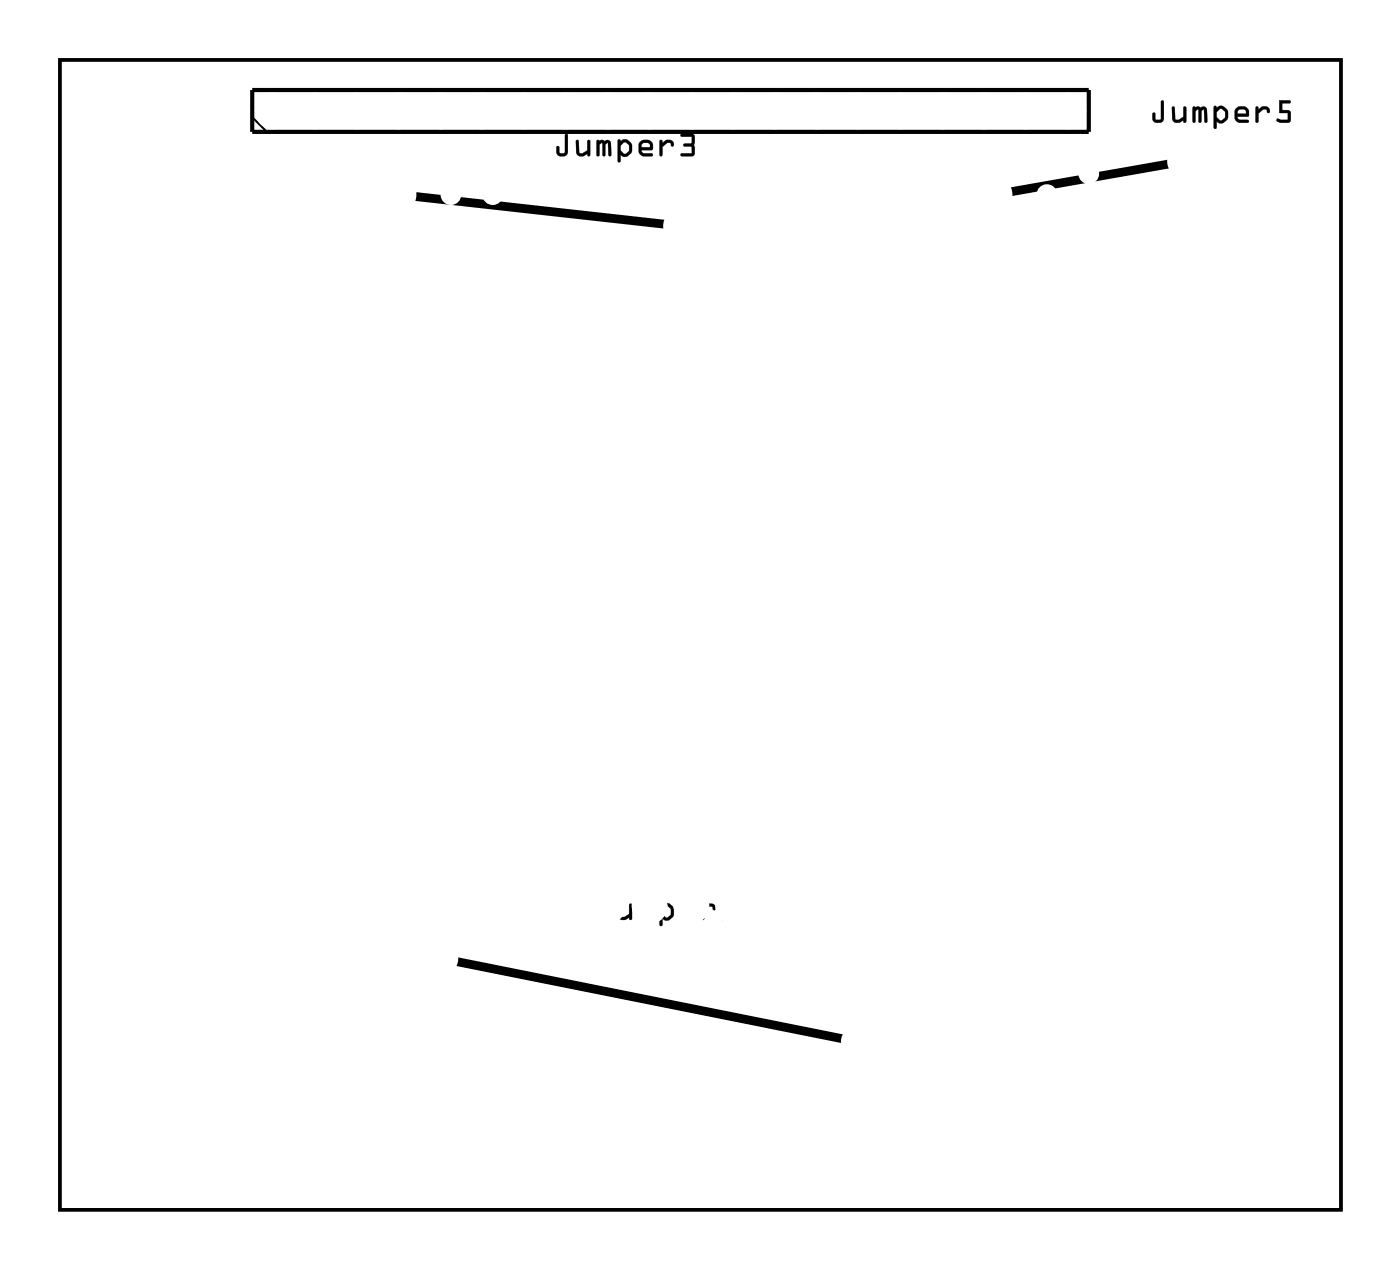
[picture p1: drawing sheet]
<svg xmlns="http://www.w3.org/2000/svg" width="85mm" height="77mm" viewBox="0 0 85 77" stroke-linecap="round" stroke-linejoin="round" font-family="sans-serif">
<path d="M3.6 3.6h77.8v69.8h-77.8z" fill="none" stroke="#000" stroke-width=".2"/>
<g fill="#000">
<path d="M3.6 3.6h77.8v69.8h-77.8zM3.6 3.6v69.8h77.8v-69.8z"/>
<path d="M34.3 8.1l.2 .1v1a.37 .37 0 0 1-.4 .3 .37 .37 0 0 1-.3-.3v-.2a.1 .1 0 0 1 .1-.1 .1 .1 0 0 1 .1 .1v.3h.3zM34.3 8.2v1.1h-.3l-.1-.4h-.1v.3a.35 .35 0 0 0 .3 .3 .35 .35 0 0 0 .4-.3v-1zM35 8.5h.1l.1 .7 .1 .1 .4-.2v-.5a.1 .1 0 0 1 .1-.1 .1 .1 0 0 1 .1 .1v.8a.11 .11 0 0 1-.2 .1 .1 .1 0 0 1 0-.2 .39 .39 0 0 1-.7-.1zM35 8.5v.7a.32 .32 0 0 0 .5 .2l.2-.1v.2l.1-.1v-.8h-.1v.5l-.4 .2-.1-.1-.1-.7zM36.2 8.5h.3l.2 .1a.21 .21 0 0 1 .3-.1 .21 .21 0 0 1 .1 .2v.7a.1 .1 0 0 1-.1 .1 .1 .1 0 0 1-.1-.1v-.7l-.1 .1v.6a.1 .1 0 0 1-.1 .1 .1 .1 0 0 1-.1-.1l-.1-.7-.1 .1v.6a.1 .1 0 0 1-.1 .1 .1 .1 0 0 1-.1-.1zM36.3 8.5v1l.1-.1v-.6l.1-.1 .1 .8 .1-.1 .1-.6 .1-.1v.7l.2 .1v-.8a.21 .21 0 0 0-.2-.2 .21 .21 0 0 0-.2 .1l-.2-.1zM37.5 8.5h.2v.1l.2-.1h.2l.2 .2 .1 .1a.5 .5 0 0 1-.3 .7h-.2l-.2-.1v.4a.1 .1 0 0 1-.1 .1 .1 .1 0 0 1-.1-.1zM37.5 8.5v1.3h.1h.1v-.4l.2 .1h.2l.3-.3v-.4l-.3-.3h-.2l-.2 .1v-.1zM37.9 8.7l-.2 .1v.3l.3 .2 .2-.1v-.4l-.2-.2zM37.9 8.7l.1-.1 .2 .2v.4l-.2 .2-.3-.3v-.3zM38.9 8.6l.2-.1h.3l.2 .1 .1 .2-.1 .3h-.6l.1 .2h.5a.1 .1 0 0 1 .1 .1 .1 .1 0 0 1-.1 .1h-.5l-.2-.1-.1-.2zM38.9 8.6l-.1 .6 .1 .2 .2 .1h.5v-.2h-.5l-.2-.1v-.1h.7v-.3v-.2l-.2-.1h-.3zM39 8.7v.2h.5l-.1-.2zM39 8.7h.4l.1 .2h-.6zM40.1 8.5h.1v.2l.2-.2a.33 .33 0 0 1 .4 0 .33 .33 0 0 1 .1 .3 .14 .14 0 0 1-.2 .1 .14 .14 0 0 1 0-.2h-.2l-.3 .2v.5a.1 .1 0 0 1-.1 .1 .1 .1 0 0 1-.1-.1zM40.1 8.5v1l.1-.1v-.5l.3-.2h.2l.2 .2a.23 .23 0 0 0 0-.3 .23 .23 0 0 0-.2-.1h-.3l-.2 .2v-.2zM41.3 8.1h.7l.2 .2-.1 .5 .1 .6-.2 .1h-.6a.1 .1 0 0 1-.1-.1 .1 .1 0 0 1 .1-.1h.6v-.4h-.4a.1 .1 0 0 1-.1-.1 .1 .1 0 0 1 .1-.1h.4v-.4h-.6zM41.4 8.2v.1h.6v.4h-.4l-.1 .1 .1 .1h.4v.4h-.6l-.1 .1 .8 .1 .1-.2-.1-.5 .1-.6-.2-.1z"/>
<path d="M34.3 8.1l.2 .1v1a.36 .36 0 0 1-.4 .3 .36 .36 0 0 1-.3-.3v-.3h.1h.1v.4h.3zM35 8.5h.1l.1 .7 .1 .1 .4-.2v-.6h.1v1h-.1v-.2a.38 .38 0 0 1-.4 .2 .38 .38 0 0 1-.3-.3zM36.3 8.5l.7 .1 .1 .9-.1-.1-.1-.7-.1 .1-.1 .7-.1-.1-.1-.7-.1 .1v.6l-.1 .1zM37.5 8.5h.2v.1l.2-.1h.2l.3 .3a.54 .54 0 0 1-.4 .7l-.3-.1v.4h-.2zM37.9 8.7l-.2 .1v.3l.3 .2 .2-.1v-.4l-.2-.2zM38.9 8.6l.2-.1h.3l.2 .1 .1 .2-.1 .3-.6 .1 .1 .1h.5v.2h-.5l-.2-.1-.1-.2zM39 8.7v.2h.5l-.1-.2zM40.1 8.5h.1v.2l.2-.2a.33 .33 0 0 1 .4 0 .33 .33 0 0 1 .1 .3 .12 .12 0 0 1-.1 .1 .12 .12 0 0 1-.1-.2h-.2l-.3 .2v.5l-.1 .1zM41.3 8.1h.7l.2 .1-.1 .6 .1 .5-.1 .2-.8-.1 .1-.1h.6v-.4h-.5v-.1v-.1h.5v-.4h-.6z"/>
<path d="M70.5 6.1l.2 .1v1a.37 .37 0 0 1-.4 .3 .37 .37 0 0 1-.3-.3v-.3a.1 .1 0 0 1 .1-.1 .1 .1 0 0 1 .1 .1v.3h.3zM70.5 6.1v1.1l-.3 .1-.1-.5-.1 .1v.3a.35 .35 0 0 0 .3 .3 .35 .35 0 0 0 .4-.3v-1zM71.2 6.5h.1l.1 .7 .1 .1 .4-.2v-.5a.1 .1 0 0 1 0-.1 .1 .1 0 0 1 .1 .1v.8a.1 .1 0 0 1-.1 .1 .1 .1 0 0 1 0-.2 .39 .39 0 0 1-.7-.1zM71.2 6.5v.7a.32 .32 0 0 0 .5 .2l.2-.1v.1h.1v-.9h-.1v.6l-.4 .2-.1-.1-.1-.7zM72.4 6.5h.3h.2a.21 .21 0 0 1 .2 0 .21 .21 0 0 1 .2 .2v.7a.1 .1 0 0 1-.1 .1 .1 .1 0 0 1-.1-.1v-.8l-.1 .1v.7a.1 .1 0 0 1-.1 .1 .1 .1 0 0 1-.1-.1l-.1-.8-.1 .2v.6a.1 .1 0 0 1-.1 .1 .1 .1 0 0 1-.1-.1zM72.5 6.5v.9h.1v-.7l.1-.1 .1 .8h.1l.1-.7 .1-.1v.8h.2v-.7a.21 .21 0 0 0-.2-.2 .21 .21 0 0 0-.2 .1l-.2-.1zM73.7 6.4h.2v.2l.2-.2h.2l.2 .2 .1 .2a.5 .5 0 0 1-.3 .6l-.2 .1-.2-.1v.3a.1 .1 0 0 1-.1 .1 .1 .1 0 0 1-.1-.1zM73.7 6.5v1.2l.1 .1 .1-.1v-.4l.2 .2 .2-.1 .2-.2 .1-.4-.3-.3-.2-.1-.2 .2v-.1zM74.1 6.6l-.2 .2v.3l.3 .2 .2-.2v-.3l-.2-.2zM74.1 6.6h.1l.2 .2v.3l-.2 .2-.3-.2v-.3zM75 6.6l.3-.1h.3l.2 .1 .1 .2-.1 .3h-.6l.1 .2h.5a.1 .1 0 0 1 .1 .1 .1 .1 0 0 1-.1 .1h-.6l-.1-.2-.1-.2zM75.1 6.6l-.1 .5 .1 .2 .2 .1h.5v-.1h-.5l-.2-.2h.7v-.3l-.1-.2-.1-.1h-.3zM75.2 6.7v.2h.5l-.1-.2zM75.2 6.7l.4-.1 .1 .3h-.6zM76.3 6.5h.1v.2l.2-.2a.33 .33 0 0 1 .4 0 .33 .33 0 0 1 .1 .3 .14 .14 0 0 1-.2 0 .14 .14 0 0 1 0-.1l-.2-.1-.3 .3v.5a.1 .1 0 0 1-.1 .1 .1 .1 0 0 1-.1-.1zM76.3 6.5v.9h.1v-.5l.3-.3h.2l.2 .2a.23 .23 0 0 0 0-.2 .23 .23 0 0 0-.2-.1h-.3l-.2 .2v-.2zM77.7 6.1h.6a.1 .1 0 0 1 .1 .1 .1 .1 0 0 1-.1 .1h-.4v.4h.4l.1 .6-.2 .2-.6-.1a.1 .1 0 0 1-.1-.1 .1 .1 0 0 1 .1-.1l.6 .1v-.4h-.5zM77.7 6.1v.8h.5v.4l-.6-.1-.1 .1 .3 .1h.5l.1-.1v-.5l-.1-.1h-.4v-.4h.4l.1-.2z"/>
<path d="M70.5 6.1l.2 .1v1a.36 .36 0 0 1-.4 .3 .36 .36 0 0 1-.3-.3v-.3l.1-.1 .1 .1v.4l.3-.1zM71.2 6.5h.1l.1 .7 .1 .1 .4-.2v-.6h.1v.9h-.1v-.1a.38 .38 0 0 1-.4 .2 .38 .38 0 0 1-.3-.3zM72.4 6.5h.8l.1 .9h-.1l-.1-.8-.1 .1-.1 .7h-.1l-.1-.8-.1 .2v.6h-.2zM73.7 6.5h.2v.1l.2-.2h.2l.3 .3a.54 .54 0 0 1-.4 .8l-.3-.1v.4h-.2zM74.1 6.6l-.2 .2v.3l.3 .2 .2-.2v-.3l-.2-.2zM75.1 6.6l.2-.1h.3l.2 .1v.2v.3h-.6l.1 .2h.5v.1l-.5 .1-.2-.2-.1-.2zM75.2 6.7v.2h.5l-.1-.3zM76.3 6.5h.1v.2l.2-.2a.33 .33 0 0 1 .4 0 .33 .33 0 0 1 .1 .3 .12 .12 0 0 1-.2 0 .12 .12 0 0 1 0-.1l-.2-.1-.3 .3v.5h-.1zM77.7 6.1h.6l.1 .1-.1 .1h-.4v.4h.4l.1 .1v.5l-.2 .2h-.4a.15 .15 0 0 1-.2-.1 .15 .15 0 0 1 0-.2l.6 .1v-.4h-.5z"/>
<path d="M36.9 54.5l.1 .1v1a.37 .37 0 0 1-.3 .3 .37 .37 0 0 1-.4-.3v-.3a.1 .1 0 0 1 .1-.1 .1 .1 0 0 1 .1 .1v.3h.3zM36.9 54.5l-.1 1.1h-.3l-.1-.4-.1 .1v.3a.35 .35 0 0 0 .4 .2 .35 .35 0 0 0 .3-.2v-1zM37.5 54.9h.2v.7l.1 .1 .4-.2v-.6a.1 .1 0 0 1 .1-.1 .1 .1 0 0 1 .1 .1v.9a.1 .1 0 0 1-.1 0 .1 .1 0 0 1-.1-.1 .39 .39 0 0 1-.7-.1zM37.5 54.9v.7a.32 .32 0 0 0 .5 .2l.2-.1 .1 .1h.1v-.9h-.2v.6l-.4 .2-.1-.1v-.7zM38.8 54.9l.3-.1 .2 .1a.21 .21 0 0 1 .2 0 .21 .21 0 0 1 .1 .2l.1 .7a.1 .1 0 0 1-.1 0 .1 .1 0 0 1-.1 0l-.1-.8-.1 .1v.7a.1 .1 0 0 1-.1 0 .1 .1 0 0 1-.1 0v-.8l-.2 .1 .1 .7a.1 .1 0 0 1-.1 0 .1 .1 0 0 1-.1 0zM38.8 54.9v.9h.1v-.7l.2-.1 .1 .8h.1v-.7l.1-.1 .1 .8h.1v-.7a.21 .21 0 0 0-.1-.2 .21 .21 0 0 0-.2 0h-.2zM40.1 54.8h.1v.1l.2-.1h.2l.3 .2v.2a.5 .5 0 0 1-.2 .6l-.3 .1-.2-.2v.4a.1 .1 0 0 1-.1 .1 .1 .1 0 0 1-.1-.1zM40.1 54.8v1.3v.1l.1-.1v-.4l.2 .2 .3-.1 .2-.2v-.4l-.3-.4h-.2l-.2 .2v-.2zM40.4 55l-.2 .2v.3l.3 .2 .2-.2v-.3l-.2-.2zM40.4 55h.1l.3 .2-.1 .3-.2 .2-.3-.2v-.3zM41.4 55l.2-.2h.3l.2 .2 .1 .2v.3h-.7l.1 .2h.5a.1 .1 0 0 1 .1 .1 .1 .1 0 0 1-.1 0h-.5l-.2-.1-.1-.2zM41.4 55l-.1 .5 .1 .2 .2 .1h.6l-.1-.1h-.5l-.1-.2 .7-.1v-.2l-.1-.2-.2-.1h-.3zM41.5 55.1v.2h.5l-.1-.3zM41.5 55.1l.4-.1 .1 .3h-.5zM42.6 54.9h.1l.1 .1 .2-.1a.33 .33 0 0 1 .3 0 .33 .33 0 0 1 .2 .3 .14 .14 0 0 1-.2 0 .14 .14 0 0 1-.1-.2h-.1l-.3 .3v.5a.1 .1 0 0 1-.1 0 .1 .1 0 0 1-.1 0zM42.6 54.9v.9h.2v-.5l.3-.3h.1l.2 .2a.23 .23 0 0 0 0-.2 .23 .23 0 0 0-.2-.1h-.2l-.2 .2-.1-.2zM43.9 54.5h.7l.1 .1v.6h-.7v.5h.6a.1 .1 0 0 1 .1 .1 .1 .1 0 0 1-.1 0h-.7v-.7h.7v-.4h-.7zM43.9 54.5v.1h.7v.5h-.7v.7h.8v-.1h-.7v-.5h.7v-.6l-.1-.1z"/>
<path d="M36.9 54.5l.1 .1v1a.36 .36 0 0 1-.3 .3 .36 .36 0 0 1-.4-.3v-.3l.1-.1 .1 .1v.3h.3zM37.5 54.9h.2v.7l.1 .1 .4-.2v-.6h.2v.9h-.2v-.1a.38 .38 0 0 1-.4 .1 .38 .38 0 0 1-.3-.2zM38.8 54.9h.8v.9h-.1l-.1-.8-.1 .1v.7h-.2v-.8l-.2 .1v.7h-.1zM40.1 54.8h.1v.1l.2-.1h.2l.3 .3a.54 .54 0 0 1-.4 .8l-.3-.2v.5h-.1zM40.4 55l-.2 .2v.3l.3 .2 .2-.2v-.3l-.2-.2zM41.4 55l.2-.2 .3 .1 .2 .1 .1 .2v.2l-.7 .1 .1 .2h.5l.1 .1h-.6l-.2-.1-.1-.2zM41.5 55.1v.2h.5l-.1-.3zM42.6 54.9h.1l.1 .1 .2-.1a.33 .33 0 0 1 .3 0 .33 .33 0 0 1 .2 .3 .12 .12 0 0 1-.2 0 .12 .12 0 0 1 0-.1l-.2-.1-.3 .3v.5h-.2zM43.9 54.5h.7l.1 .1v.6h-.7v.5h.7v.1h-.8v-.7h.7v-.4l-.7-.1z"/>
</g>
<path d="M25.2 11.9l15.2 1.7M71 9.9l-9.7 1.7M27.7 58.4l23.5 4.7" fill="none" stroke="#000" stroke-width=".53"/>
<path d="M15.3 5.5h50.8v2.5h-50.8z" fill="none" stroke="#000" stroke-width=".25"/>
<path d="M15.3 7.1l.9 .9" fill="none" stroke="#000" stroke-width=".13"/>
<circle cx="27.4" cy="11.8" r=".35" fill="#fff"/>
<circle cx="27.4" cy="11.8" r=".35" fill="none" stroke="#fff" stroke-width=".55"/>
<circle cx="29.9" cy="11.8" r=".35" fill="#fff"/>
<circle cx="29.9" cy="11.8" r=".35" fill="none" stroke="#fff" stroke-width=".55"/>
<circle cx="32.5" cy="11.8" r=".35" fill="#fff"/>
<circle cx="32.5" cy="11.8" r=".35" fill="none" stroke="#fff" stroke-width=".55"/>
<circle cx="35" cy="11.8" r=".35" fill="#fff"/>
<circle cx="35" cy="11.8" r=".35" fill="none" stroke="#fff" stroke-width=".55"/>
<circle cx="37.5" cy="11.8" r=".35" fill="#fff"/>
<circle cx="37.5" cy="11.8" r=".35" fill="none" stroke="#fff" stroke-width=".55"/>
<circle cx="40.1" cy="11.8" r=".35" fill="#fff"/>
<circle cx="40.1" cy="11.8" r=".35" fill="none" stroke="#fff" stroke-width=".55"/>
<circle cx="45.2" cy="11.8" r=".35" fill="#fff"/>
<circle cx="45.2" cy="11.8" r=".35" fill="none" stroke="#fff" stroke-width=".55"/>
<circle cx="47.7" cy="11.8" r=".35" fill="#fff"/>
<circle cx="47.7" cy="11.8" r=".35" fill="none" stroke="#fff" stroke-width=".55"/>
<circle cx="50.2" cy="11.8" r=".35" fill="#fff"/>
<circle cx="50.2" cy="11.8" r=".35" fill="none" stroke="#fff" stroke-width=".55"/>
<circle cx="52.8" cy="11.8" r=".35" fill="#fff"/>
<circle cx="52.8" cy="11.8" r=".35" fill="none" stroke="#fff" stroke-width=".55"/>
<circle cx="55.3" cy="11.8" r=".35" fill="#fff"/>
<circle cx="55.3" cy="11.8" r=".35" fill="none" stroke="#fff" stroke-width=".55"/>
<circle cx="57.9" cy="11.8" r=".35" fill="#fff"/>
<circle cx="57.9" cy="11.8" r=".35" fill="none" stroke="#fff" stroke-width=".55"/>
<circle cx="63.6" cy="11.8" r=".35" fill="#fff"/>
<circle cx="63.6" cy="11.8" r=".35" fill="none" stroke="#fff" stroke-width=".55"/>
<circle cx="66.1" cy="10.5" r=".35" fill="#fff"/>
<circle cx="66.1" cy="10.5" r=".35" fill="none" stroke="#fff" stroke-width=".55"/>
<circle cx="21.7" cy="11.8" r=".35" fill="#fff"/>
<circle cx="21.7" cy="11.8" r=".35" fill="none" stroke="#fff" stroke-width=".55"/>
<circle cx="19.1" cy="11.8" r=".35" fill="#fff"/>
<circle cx="19.1" cy="11.8" r=".35" fill="none" stroke="#fff" stroke-width=".55"/>
<circle cx="16.6" cy="11.8" r=".35" fill="#fff"/>
<circle cx="16.6" cy="11.8" r=".35" fill="none" stroke="#fff" stroke-width=".55"/>
<circle cx="60.4" cy="11.8" r=".7" fill="#fff"/>
<circle cx="60.4" cy="11.8" r=".7" fill="none" stroke="#fff" stroke-width=".76" stroke-linecap="butt"/>
<circle cx="72" cy="9.8" r=".7" fill="#fff"/>
<circle cx="72" cy="9.8" r=".7" fill="none" stroke="#fff" stroke-width=".76" stroke-linecap="butt"/>
<circle cx="26.7" cy="58.2" r=".7" fill="#fff"/>
<circle cx="26.7" cy="58.2" r=".7" fill="none" stroke="#fff" stroke-width=".76" stroke-linecap="butt"/>
<circle cx="52.1" cy="63.2" r=".7" fill="#fff"/>
<circle cx="52.1" cy="63.2" r=".7" fill="none" stroke="#fff" stroke-width=".76" stroke-linecap="butt"/>
<circle cx="24.2" cy="11.8" r=".7" fill="#fff"/>
<circle cx="24.2" cy="11.8" r=".7" fill="none" stroke="#fff" stroke-width=".76" stroke-linecap="butt"/>
<circle cx="41.4" cy="13.7" r=".7" fill="#fff"/>
<circle cx="41.4" cy="13.7" r=".7" fill="none" stroke="#fff" stroke-width=".76" stroke-linecap="butt"/>
<path d="M64.2 54.3h1.3v1.4h-1.3z" fill="#fff"/>
<path d="M64.2 54.3h1.3v1.4h-1.3z" fill="none" stroke="#fff" stroke-width=".76" stroke-linecap="butt"/>
<circle cx="64.8" cy="55" r=".7" fill="#fff"/>
<circle cx="64.8" cy="55" r=".7" fill="none" stroke="#fff" stroke-width=".76" stroke-linecap="butt"/>
<circle cx="64.8" cy="39.8" r=".7" fill="#fff"/>
<circle cx="64.8" cy="39.8" r=".7" fill="none" stroke="#fff" stroke-width=".76" stroke-linecap="butt"/>
<circle cx="62.3" cy="55" r=".7" fill="#fff"/>
<circle cx="62.3" cy="55" r=".7" fill="none" stroke="#fff" stroke-width=".76" stroke-linecap="butt"/>
<circle cx="62.3" cy="39.8" r=".7" fill="#fff"/>
<circle cx="62.3" cy="39.8" r=".7" fill="none" stroke="#fff" stroke-width=".76" stroke-linecap="butt"/>
<circle cx="59.8" cy="55" r=".7" fill="#fff"/>
<circle cx="59.8" cy="55" r=".7" fill="none" stroke="#fff" stroke-width=".76" stroke-linecap="butt"/>
<circle cx="59.8" cy="39.8" r=".7" fill="#fff"/>
<circle cx="59.8" cy="39.8" r=".7" fill="none" stroke="#fff" stroke-width=".76" stroke-linecap="butt"/>
<circle cx="57.2" cy="55" r=".7" fill="#fff"/>
<circle cx="57.2" cy="55" r=".7" fill="none" stroke="#fff" stroke-width=".76" stroke-linecap="butt"/>
<circle cx="57.2" cy="39.8" r=".7" fill="#fff"/>
<circle cx="57.2" cy="39.8" r=".7" fill="none" stroke="#fff" stroke-width=".76" stroke-linecap="butt"/>
<circle cx="54.7" cy="55" r=".7" fill="#fff"/>
<circle cx="54.7" cy="55" r=".7" fill="none" stroke="#fff" stroke-width=".76" stroke-linecap="butt"/>
<circle cx="54.7" cy="39.8" r=".7" fill="#fff"/>
<circle cx="54.7" cy="39.8" r=".7" fill="none" stroke="#fff" stroke-width=".76" stroke-linecap="butt"/>
<circle cx="52.1" cy="55" r=".7" fill="#fff"/>
<circle cx="52.1" cy="55" r=".7" fill="none" stroke="#fff" stroke-width=".76" stroke-linecap="butt"/>
<circle cx="52.1" cy="39.8" r=".7" fill="#fff"/>
<circle cx="52.1" cy="39.8" r=".7" fill="none" stroke="#fff" stroke-width=".76" stroke-linecap="butt"/>
<circle cx="49.6" cy="55" r=".7" fill="#fff"/>
<circle cx="49.6" cy="55" r=".7" fill="none" stroke="#fff" stroke-width=".76" stroke-linecap="butt"/>
<circle cx="49.6" cy="39.8" r=".7" fill="#fff"/>
<circle cx="49.6" cy="39.8" r=".7" fill="none" stroke="#fff" stroke-width=".76" stroke-linecap="butt"/>
<circle cx="47.1" cy="55" r=".7" fill="#fff"/>
<circle cx="47.1" cy="55" r=".7" fill="none" stroke="#fff" stroke-width=".76" stroke-linecap="butt"/>
<circle cx="47.1" cy="39.8" r=".7" fill="#fff"/>
<circle cx="47.1" cy="39.8" r=".7" fill="none" stroke="#fff" stroke-width=".76" stroke-linecap="butt"/>
<circle cx="44.5" cy="55" r=".7" fill="#fff"/>
<circle cx="44.5" cy="55" r=".7" fill="none" stroke="#fff" stroke-width=".76" stroke-linecap="butt"/>
<circle cx="44.5" cy="39.8" r=".7" fill="#fff"/>
<circle cx="44.5" cy="39.8" r=".7" fill="none" stroke="#fff" stroke-width=".76" stroke-linecap="butt"/>
<circle cx="42" cy="55" r=".7" fill="#fff"/>
<circle cx="42" cy="55" r=".7" fill="none" stroke="#fff" stroke-width=".76" stroke-linecap="butt"/>
<circle cx="42" cy="39.8" r=".7" fill="#fff"/>
<circle cx="42" cy="39.8" r=".7" fill="none" stroke="#fff" stroke-width=".76" stroke-linecap="butt"/>
<circle cx="39.4" cy="55" r=".7" fill="#fff"/>
<circle cx="39.4" cy="55" r=".7" fill="none" stroke="#fff" stroke-width=".76" stroke-linecap="butt"/>
<circle cx="39.4" cy="39.8" r=".7" fill="#fff"/>
<circle cx="39.4" cy="39.8" r=".7" fill="none" stroke="#fff" stroke-width=".76" stroke-linecap="butt"/>
<circle cx="36.9" cy="55" r=".7" fill="#fff"/>
<circle cx="36.9" cy="55" r=".7" fill="none" stroke="#fff" stroke-width=".76" stroke-linecap="butt"/>
<circle cx="36.9" cy="39.8" r=".7" fill="#fff"/>
<circle cx="36.9" cy="39.8" r=".7" fill="none" stroke="#fff" stroke-width=".76" stroke-linecap="butt"/>
<circle cx="34.4" cy="55" r=".7" fill="#fff"/>
<circle cx="34.4" cy="55" r=".7" fill="none" stroke="#fff" stroke-width=".76" stroke-linecap="butt"/>
<circle cx="34.4" cy="39.8" r=".7" fill="#fff"/>
<circle cx="34.4" cy="39.8" r=".7" fill="none" stroke="#fff" stroke-width=".76" stroke-linecap="butt"/>
<circle cx="31.8" cy="55" r=".7" fill="#fff"/>
<circle cx="31.8" cy="55" r=".7" fill="none" stroke="#fff" stroke-width=".76" stroke-linecap="butt"/>
<circle cx="31.8" cy="39.8" r=".7" fill="#fff"/>
<circle cx="31.8" cy="39.8" r=".7" fill="none" stroke="#fff" stroke-width=".76" stroke-linecap="butt"/>
<circle cx="29.3" cy="55" r=".7" fill="#fff"/>
<circle cx="29.3" cy="55" r=".7" fill="none" stroke="#fff" stroke-width=".76" stroke-linecap="butt"/>
<circle cx="29.3" cy="39.8" r=".7" fill="#fff"/>
<circle cx="29.3" cy="39.8" r=".7" fill="none" stroke="#fff" stroke-width=".76" stroke-linecap="butt"/>
<circle cx="26.7" cy="55" r=".7" fill="#fff"/>
<circle cx="26.7" cy="55" r=".7" fill="none" stroke="#fff" stroke-width=".76" stroke-linecap="butt"/>
<circle cx="26.7" cy="39.8" r=".7" fill="#fff"/>
<circle cx="26.7" cy="39.8" r=".7" fill="none" stroke="#fff" stroke-width=".76" stroke-linecap="butt"/>
<circle cx="24.2" cy="55" r=".7" fill="#fff"/>
<circle cx="24.2" cy="55" r=".7" fill="none" stroke="#fff" stroke-width=".76" stroke-linecap="butt"/>
<circle cx="24.2" cy="39.8" r=".7" fill="#fff"/>
<circle cx="24.2" cy="39.8" r=".7" fill="none" stroke="#fff" stroke-width=".76" stroke-linecap="butt"/>
<circle cx="21.7" cy="55" r=".7" fill="#fff"/>
<circle cx="21.7" cy="55" r=".7" fill="none" stroke="#fff" stroke-width=".76" stroke-linecap="butt"/>
<circle cx="21.7" cy="39.8" r=".7" fill="#fff"/>
<circle cx="21.7" cy="39.8" r=".7" fill="none" stroke="#fff" stroke-width=".76" stroke-linecap="butt"/>
<circle cx="19.1" cy="55" r=".7" fill="#fff"/>
<circle cx="19.1" cy="55" r=".7" fill="none" stroke="#fff" stroke-width=".76" stroke-linecap="butt"/>
<circle cx="19.1" cy="39.8" r=".7" fill="#fff"/>
<circle cx="19.1" cy="39.8" r=".7" fill="none" stroke="#fff" stroke-width=".76" stroke-linecap="butt"/>
<circle cx="16.6" cy="55" r=".7" fill="#fff"/>
<circle cx="16.6" cy="55" r=".7" fill="none" stroke="#fff" stroke-width=".76" stroke-linecap="butt"/>
<circle cx="16.6" cy="39.8" r=".7" fill="#fff"/>
<circle cx="16.6" cy="39.8" r=".7" fill="none" stroke="#fff" stroke-width=".76" stroke-linecap="butt"/>
<path d="M64.2 54.3h1.3v1.4h-1.3z" fill="#fff"/>
<path d="M64.2 54.3h1.3v1.4h-1.3z" fill="none" stroke="#fff" stroke-width=".76" stroke-linecap="butt"/>
<circle cx="64.8" cy="55" r=".7" fill="#fff"/>
<circle cx="64.8" cy="55" r=".7" fill="none" stroke="#fff" stroke-width=".76" stroke-linecap="butt"/>
<circle cx="64.8" cy="39.8" r=".7" fill="#fff"/>
<circle cx="64.8" cy="39.8" r=".7" fill="none" stroke="#fff" stroke-width=".76" stroke-linecap="butt"/>
<circle cx="62.3" cy="55" r=".7" fill="#fff"/>
<circle cx="62.3" cy="55" r=".7" fill="none" stroke="#fff" stroke-width=".76" stroke-linecap="butt"/>
<circle cx="62.3" cy="39.8" r=".7" fill="#fff"/>
<circle cx="62.3" cy="39.8" r=".7" fill="none" stroke="#fff" stroke-width=".76" stroke-linecap="butt"/>
<circle cx="59.8" cy="55" r=".7" fill="#fff"/>
<circle cx="59.8" cy="55" r=".7" fill="none" stroke="#fff" stroke-width=".76" stroke-linecap="butt"/>
<circle cx="59.8" cy="39.8" r=".7" fill="#fff"/>
<circle cx="59.8" cy="39.8" r=".7" fill="none" stroke="#fff" stroke-width=".76" stroke-linecap="butt"/>
<circle cx="57.2" cy="55" r=".7" fill="#fff"/>
<circle cx="57.2" cy="55" r=".7" fill="none" stroke="#fff" stroke-width=".76" stroke-linecap="butt"/>
<circle cx="57.2" cy="39.8" r=".7" fill="#fff"/>
<circle cx="57.2" cy="39.8" r=".7" fill="none" stroke="#fff" stroke-width=".76" stroke-linecap="butt"/>
<circle cx="54.7" cy="55" r=".7" fill="#fff"/>
<circle cx="54.7" cy="55" r=".7" fill="none" stroke="#fff" stroke-width=".76" stroke-linecap="butt"/>
<circle cx="54.7" cy="39.8" r=".7" fill="#fff"/>
<circle cx="54.7" cy="39.8" r=".7" fill="none" stroke="#fff" stroke-width=".76" stroke-linecap="butt"/>
<circle cx="52.1" cy="55" r=".7" fill="#fff"/>
<circle cx="52.1" cy="55" r=".7" fill="none" stroke="#fff" stroke-width=".76" stroke-linecap="butt"/>
<circle cx="52.1" cy="39.8" r=".7" fill="#fff"/>
<circle cx="52.1" cy="39.8" r=".7" fill="none" stroke="#fff" stroke-width=".76" stroke-linecap="butt"/>
<circle cx="49.6" cy="55" r=".7" fill="#fff"/>
<circle cx="49.6" cy="55" r=".7" fill="none" stroke="#fff" stroke-width=".76" stroke-linecap="butt"/>
<circle cx="49.6" cy="39.8" r=".7" fill="#fff"/>
<circle cx="49.6" cy="39.8" r=".7" fill="none" stroke="#fff" stroke-width=".76" stroke-linecap="butt"/>
<circle cx="47.1" cy="55" r=".7" fill="#fff"/>
<circle cx="47.1" cy="55" r=".7" fill="none" stroke="#fff" stroke-width=".76" stroke-linecap="butt"/>
<circle cx="47.1" cy="39.8" r=".7" fill="#fff"/>
<circle cx="47.1" cy="39.8" r=".7" fill="none" stroke="#fff" stroke-width=".76" stroke-linecap="butt"/>
<circle cx="44.5" cy="55" r=".7" fill="#fff"/>
<circle cx="44.5" cy="55" r=".7" fill="none" stroke="#fff" stroke-width=".76" stroke-linecap="butt"/>
<circle cx="44.5" cy="39.8" r=".7" fill="#fff"/>
<circle cx="44.5" cy="39.8" r=".7" fill="none" stroke="#fff" stroke-width=".76" stroke-linecap="butt"/>
<circle cx="42" cy="55" r=".7" fill="#fff"/>
<circle cx="42" cy="55" r=".7" fill="none" stroke="#fff" stroke-width=".76" stroke-linecap="butt"/>
<circle cx="42" cy="39.8" r=".7" fill="#fff"/>
<circle cx="42" cy="39.8" r=".7" fill="none" stroke="#fff" stroke-width=".76" stroke-linecap="butt"/>
<circle cx="39.4" cy="55" r=".7" fill="#fff"/>
<circle cx="39.4" cy="55" r=".7" fill="none" stroke="#fff" stroke-width=".76" stroke-linecap="butt"/>
<circle cx="39.4" cy="39.8" r=".7" fill="#fff"/>
<circle cx="39.4" cy="39.8" r=".7" fill="none" stroke="#fff" stroke-width=".76" stroke-linecap="butt"/>
<circle cx="36.9" cy="55" r=".7" fill="#fff"/>
<circle cx="36.9" cy="55" r=".7" fill="none" stroke="#fff" stroke-width=".76" stroke-linecap="butt"/>
<circle cx="36.9" cy="39.8" r=".7" fill="#fff"/>
<circle cx="36.9" cy="39.8" r=".7" fill="none" stroke="#fff" stroke-width=".76" stroke-linecap="butt"/>
<circle cx="34.4" cy="55" r=".7" fill="#fff"/>
<circle cx="34.4" cy="55" r=".7" fill="none" stroke="#fff" stroke-width=".76" stroke-linecap="butt"/>
<circle cx="34.4" cy="39.8" r=".7" fill="#fff"/>
<circle cx="34.4" cy="39.8" r=".7" fill="none" stroke="#fff" stroke-width=".76" stroke-linecap="butt"/>
<circle cx="31.8" cy="55" r=".7" fill="#fff"/>
<circle cx="31.8" cy="55" r=".7" fill="none" stroke="#fff" stroke-width=".76" stroke-linecap="butt"/>
<circle cx="31.8" cy="39.8" r=".7" fill="#fff"/>
<circle cx="31.8" cy="39.8" r=".7" fill="none" stroke="#fff" stroke-width=".76" stroke-linecap="butt"/>
<circle cx="29.3" cy="55" r=".7" fill="#fff"/>
<circle cx="29.3" cy="55" r=".7" fill="none" stroke="#fff" stroke-width=".76" stroke-linecap="butt"/>
<circle cx="29.3" cy="39.8" r=".7" fill="#fff"/>
<circle cx="29.3" cy="39.8" r=".7" fill="none" stroke="#fff" stroke-width=".76" stroke-linecap="butt"/>
<circle cx="26.7" cy="55" r=".7" fill="#fff"/>
<circle cx="26.7" cy="55" r=".7" fill="none" stroke="#fff" stroke-width=".76" stroke-linecap="butt"/>
<circle cx="26.7" cy="39.8" r=".7" fill="#fff"/>
<circle cx="26.7" cy="39.8" r=".7" fill="none" stroke="#fff" stroke-width=".76" stroke-linecap="butt"/>
<circle cx="24.2" cy="55" r=".7" fill="#fff"/>
<circle cx="24.2" cy="55" r=".7" fill="none" stroke="#fff" stroke-width=".76" stroke-linecap="butt"/>
<circle cx="24.2" cy="39.8" r=".7" fill="#fff"/>
<circle cx="24.2" cy="39.8" r=".7" fill="none" stroke="#fff" stroke-width=".76" stroke-linecap="butt"/>
<circle cx="21.7" cy="55" r=".7" fill="#fff"/>
<circle cx="21.7" cy="55" r=".7" fill="none" stroke="#fff" stroke-width=".76" stroke-linecap="butt"/>
<circle cx="21.7" cy="39.8" r=".7" fill="#fff"/>
<circle cx="21.7" cy="39.8" r=".7" fill="none" stroke="#fff" stroke-width=".76" stroke-linecap="butt"/>
<circle cx="19.1" cy="55" r=".7" fill="#fff"/>
<circle cx="19.1" cy="55" r=".7" fill="none" stroke="#fff" stroke-width=".76" stroke-linecap="butt"/>
<circle cx="19.1" cy="39.8" r=".7" fill="#fff"/>
<circle cx="19.1" cy="39.8" r=".7" fill="none" stroke="#fff" stroke-width=".76" stroke-linecap="butt"/>
<circle cx="16.6" cy="55" r=".7" fill="#fff"/>
<circle cx="16.6" cy="55" r=".7" fill="none" stroke="#fff" stroke-width=".76" stroke-linecap="butt"/>
<circle cx="16.6" cy="39.8" r=".7" fill="#fff"/>
<circle cx="16.6" cy="39.8" r=".7" fill="none" stroke="#fff" stroke-width=".76" stroke-linecap="butt"/>
<circle cx="73.7" cy="15" r=".89" fill="#fff"/>
<circle cx="73.7" cy="15" r=".89" fill="none" stroke="#fff" stroke-width=".99" stroke-linecap="butt"/>
<path d="M77.9 14.1h1.8v1.8h-1.8z" fill="#fff"/>
<path d="M77.9 14.1h1.8v1.8h-1.8z" fill="none" stroke="#fff" stroke-width=".99" stroke-linecap="butt"/>
<circle cx="78.8" cy="15" r=".89" fill="#fff"/>
<circle cx="78.8" cy="15" r=".89" fill="none" stroke="#fff" stroke-width=".99" stroke-linecap="butt"/>
<circle cx="76.3" cy="9.9" r=".89" fill="#fff"/>
<circle cx="76.3" cy="9.9" r=".89" fill="none" stroke="#fff" stroke-width=".99" stroke-linecap="butt"/>
<circle cx="73.7" cy="15" r=".89" fill="#fff"/>
<circle cx="73.7" cy="15" r=".89" fill="none" stroke="#fff" stroke-width=".99" stroke-linecap="butt"/>
<path d="M77.9 14.1h1.8v1.8h-1.8z" fill="#fff"/>
<path d="M77.9 14.1h1.8v1.8h-1.8z" fill="none" stroke="#fff" stroke-width=".99" stroke-linecap="butt"/>
<circle cx="78.8" cy="15" r=".89" fill="#fff"/>
<circle cx="78.8" cy="15" r=".89" fill="none" stroke="#fff" stroke-width=".99" stroke-linecap="butt"/>
<circle cx="76.3" cy="9.9" r=".89" fill="#fff"/>
<circle cx="76.3" cy="9.9" r=".89" fill="none" stroke="#fff" stroke-width=".99" stroke-linecap="butt"/>
<circle cx="70.6" cy="12.4" r=".7" fill="#fff"/>
<circle cx="70.6" cy="12.4" r=".7" fill="none" stroke="#fff" stroke-width=".76" stroke-linecap="butt"/>
<circle cx="70.6" cy="22.6" r=".7" fill="#fff"/>
<circle cx="70.6" cy="22.6" r=".7" fill="none" stroke="#fff" stroke-width=".76" stroke-linecap="butt"/>
<circle cx="70.6" cy="12.4" r=".7" fill="#fff"/>
<circle cx="70.6" cy="12.4" r=".7" fill="none" stroke="#fff" stroke-width=".76" stroke-linecap="butt"/>
<circle cx="70.6" cy="22.6" r=".7" fill="#fff"/>
<circle cx="70.6" cy="22.6" r=".7" fill="none" stroke="#fff" stroke-width=".76" stroke-linecap="butt"/>
<path d="M43.8 16.2h1.4v1.4h-1.4z" fill="#fff"/>
<path d="M43.8 16.2h1.4v1.4h-1.4z" fill="none" stroke="#fff" stroke-width=".76" stroke-linecap="butt"/>
<circle cx="44.5" cy="16.9" r=".7" fill="#fff"/>
<circle cx="44.5" cy="16.9" r=".7" fill="none" stroke="#fff" stroke-width=".76" stroke-linecap="butt"/>
<circle cx="44.5" cy="29.6" r=".7" fill="#fff"/>
<circle cx="44.5" cy="29.6" r=".7" fill="none" stroke="#fff" stroke-width=".76" stroke-linecap="butt"/>
<circle cx="47.1" cy="16.9" r=".7" fill="#fff"/>
<circle cx="47.1" cy="16.9" r=".7" fill="none" stroke="#fff" stroke-width=".76" stroke-linecap="butt"/>
<circle cx="47.1" cy="29.6" r=".7" fill="#fff"/>
<circle cx="47.1" cy="29.6" r=".7" fill="none" stroke="#fff" stroke-width=".76" stroke-linecap="butt"/>
<circle cx="49.6" cy="16.9" r=".7" fill="#fff"/>
<circle cx="49.6" cy="16.9" r=".7" fill="none" stroke="#fff" stroke-width=".76" stroke-linecap="butt"/>
<circle cx="49.6" cy="29.6" r=".7" fill="#fff"/>
<circle cx="49.6" cy="29.6" r=".7" fill="none" stroke="#fff" stroke-width=".76" stroke-linecap="butt"/>
<circle cx="52.1" cy="16.9" r=".7" fill="#fff"/>
<circle cx="52.1" cy="16.9" r=".7" fill="none" stroke="#fff" stroke-width=".76" stroke-linecap="butt"/>
<circle cx="52.1" cy="29.6" r=".7" fill="#fff"/>
<circle cx="52.1" cy="29.6" r=".7" fill="none" stroke="#fff" stroke-width=".76" stroke-linecap="butt"/>
<circle cx="54.7" cy="16.9" r=".7" fill="#fff"/>
<circle cx="54.7" cy="16.9" r=".7" fill="none" stroke="#fff" stroke-width=".76" stroke-linecap="butt"/>
<circle cx="54.7" cy="29.6" r=".7" fill="#fff"/>
<circle cx="54.7" cy="29.6" r=".7" fill="none" stroke="#fff" stroke-width=".76" stroke-linecap="butt"/>
<circle cx="57.2" cy="16.9" r=".7" fill="#fff"/>
<circle cx="57.2" cy="16.9" r=".7" fill="none" stroke="#fff" stroke-width=".76" stroke-linecap="butt"/>
<circle cx="57.2" cy="29.6" r=".7" fill="#fff"/>
<circle cx="57.2" cy="29.6" r=".7" fill="none" stroke="#fff" stroke-width=".76" stroke-linecap="butt"/>
<circle cx="59.8" cy="16.9" r=".7" fill="#fff"/>
<circle cx="59.8" cy="16.9" r=".7" fill="none" stroke="#fff" stroke-width=".76" stroke-linecap="butt"/>
<circle cx="59.8" cy="29.6" r=".7" fill="#fff"/>
<circle cx="59.8" cy="29.6" r=".7" fill="none" stroke="#fff" stroke-width=".76" stroke-linecap="butt"/>
<circle cx="62.3" cy="16.9" r=".7" fill="#fff"/>
<circle cx="62.3" cy="16.9" r=".7" fill="none" stroke="#fff" stroke-width=".76" stroke-linecap="butt"/>
<circle cx="62.3" cy="29.6" r=".7" fill="#fff"/>
<circle cx="62.3" cy="29.6" r=".7" fill="none" stroke="#fff" stroke-width=".76" stroke-linecap="butt"/>
<circle cx="64.8" cy="16.9" r=".7" fill="#fff"/>
<circle cx="64.8" cy="16.9" r=".7" fill="none" stroke="#fff" stroke-width=".76" stroke-linecap="butt"/>
<circle cx="64.8" cy="29.6" r=".7" fill="#fff"/>
<circle cx="64.8" cy="29.6" r=".7" fill="none" stroke="#fff" stroke-width=".76" stroke-linecap="butt"/>
<circle cx="67.4" cy="16.9" r=".7" fill="#fff"/>
<circle cx="67.4" cy="16.9" r=".7" fill="none" stroke="#fff" stroke-width=".76" stroke-linecap="butt"/>
<circle cx="67.4" cy="29.6" r=".7" fill="#fff"/>
<circle cx="67.4" cy="29.6" r=".7" fill="none" stroke="#fff" stroke-width=".76" stroke-linecap="butt"/>
<path d="M43.8 16.2h1.4v1.4h-1.4z" fill="#fff"/>
<path d="M43.8 16.2h1.4v1.4h-1.4z" fill="none" stroke="#fff" stroke-width=".76" stroke-linecap="butt"/>
<circle cx="44.5" cy="16.9" r=".7" fill="#fff"/>
<circle cx="44.5" cy="16.9" r=".7" fill="none" stroke="#fff" stroke-width=".76" stroke-linecap="butt"/>
<circle cx="44.5" cy="29.6" r=".7" fill="#fff"/>
<circle cx="44.5" cy="29.6" r=".7" fill="none" stroke="#fff" stroke-width=".76" stroke-linecap="butt"/>
<circle cx="47.1" cy="16.9" r=".7" fill="#fff"/>
<circle cx="47.1" cy="16.9" r=".7" fill="none" stroke="#fff" stroke-width=".76" stroke-linecap="butt"/>
<circle cx="47.1" cy="29.6" r=".7" fill="#fff"/>
<circle cx="47.1" cy="29.6" r=".7" fill="none" stroke="#fff" stroke-width=".76" stroke-linecap="butt"/>
<circle cx="49.6" cy="16.9" r=".7" fill="#fff"/>
<circle cx="49.6" cy="16.9" r=".7" fill="none" stroke="#fff" stroke-width=".76" stroke-linecap="butt"/>
<circle cx="49.6" cy="29.6" r=".7" fill="#fff"/>
<circle cx="49.6" cy="29.6" r=".7" fill="none" stroke="#fff" stroke-width=".76" stroke-linecap="butt"/>
<circle cx="52.1" cy="16.9" r=".7" fill="#fff"/>
<circle cx="52.1" cy="16.9" r=".7" fill="none" stroke="#fff" stroke-width=".76" stroke-linecap="butt"/>
<circle cx="52.1" cy="29.6" r=".7" fill="#fff"/>
<circle cx="52.1" cy="29.6" r=".7" fill="none" stroke="#fff" stroke-width=".76" stroke-linecap="butt"/>
<circle cx="54.7" cy="16.9" r=".7" fill="#fff"/>
<circle cx="54.7" cy="16.9" r=".7" fill="none" stroke="#fff" stroke-width=".76" stroke-linecap="butt"/>
<circle cx="54.7" cy="29.6" r=".7" fill="#fff"/>
<circle cx="54.7" cy="29.6" r=".7" fill="none" stroke="#fff" stroke-width=".76" stroke-linecap="butt"/>
<circle cx="57.2" cy="16.9" r=".7" fill="#fff"/>
<circle cx="57.2" cy="16.9" r=".7" fill="none" stroke="#fff" stroke-width=".76" stroke-linecap="butt"/>
<circle cx="57.2" cy="29.6" r=".7" fill="#fff"/>
<circle cx="57.2" cy="29.6" r=".7" fill="none" stroke="#fff" stroke-width=".76" stroke-linecap="butt"/>
<circle cx="59.8" cy="16.9" r=".7" fill="#fff"/>
<circle cx="59.8" cy="16.9" r=".7" fill="none" stroke="#fff" stroke-width=".76" stroke-linecap="butt"/>
<circle cx="59.8" cy="29.6" r=".7" fill="#fff"/>
<circle cx="59.8" cy="29.6" r=".7" fill="none" stroke="#fff" stroke-width=".76" stroke-linecap="butt"/>
<circle cx="62.3" cy="16.9" r=".7" fill="#fff"/>
<circle cx="62.3" cy="16.9" r=".7" fill="none" stroke="#fff" stroke-width=".76" stroke-linecap="butt"/>
<circle cx="62.3" cy="29.6" r=".7" fill="#fff"/>
<circle cx="62.3" cy="29.6" r=".7" fill="none" stroke="#fff" stroke-width=".76" stroke-linecap="butt"/>
<circle cx="64.8" cy="16.9" r=".7" fill="#fff"/>
<circle cx="64.8" cy="16.9" r=".7" fill="none" stroke="#fff" stroke-width=".76" stroke-linecap="butt"/>
<circle cx="64.8" cy="29.6" r=".7" fill="#fff"/>
<circle cx="64.8" cy="29.6" r=".7" fill="none" stroke="#fff" stroke-width=".76" stroke-linecap="butt"/>
<circle cx="67.4" cy="16.9" r=".7" fill="#fff"/>
<circle cx="67.4" cy="16.9" r=".7" fill="none" stroke="#fff" stroke-width=".76" stroke-linecap="butt"/>
<circle cx="67.4" cy="29.6" r=".7" fill="#fff"/>
<circle cx="67.4" cy="29.6" r=".7" fill="none" stroke="#fff" stroke-width=".76" stroke-linecap="butt"/>
<path d="M15.9 16.2h1.4v1.4h-1.4z" fill="#fff"/>
<path d="M15.9 16.2h1.4v1.4h-1.4z" fill="none" stroke="#fff" stroke-width=".76" stroke-linecap="butt"/>
<circle cx="16.6" cy="16.9" r=".7" fill="#fff"/>
<circle cx="16.6" cy="16.9" r=".7" fill="none" stroke="#fff" stroke-width=".76" stroke-linecap="butt"/>
<circle cx="16.6" cy="29.6" r=".7" fill="#fff"/>
<circle cx="16.6" cy="29.6" r=".7" fill="none" stroke="#fff" stroke-width=".76" stroke-linecap="butt"/>
<circle cx="19.1" cy="16.9" r=".7" fill="#fff"/>
<circle cx="19.1" cy="16.9" r=".7" fill="none" stroke="#fff" stroke-width=".76" stroke-linecap="butt"/>
<circle cx="19.1" cy="29.6" r=".7" fill="#fff"/>
<circle cx="19.1" cy="29.6" r=".7" fill="none" stroke="#fff" stroke-width=".76" stroke-linecap="butt"/>
<circle cx="21.7" cy="16.9" r=".7" fill="#fff"/>
<circle cx="21.7" cy="16.9" r=".7" fill="none" stroke="#fff" stroke-width=".76" stroke-linecap="butt"/>
<circle cx="21.7" cy="29.6" r=".7" fill="#fff"/>
<circle cx="21.7" cy="29.6" r=".7" fill="none" stroke="#fff" stroke-width=".76" stroke-linecap="butt"/>
<circle cx="24.2" cy="16.9" r=".7" fill="#fff"/>
<circle cx="24.2" cy="16.9" r=".7" fill="none" stroke="#fff" stroke-width=".76" stroke-linecap="butt"/>
<circle cx="24.2" cy="29.6" r=".7" fill="#fff"/>
<circle cx="24.2" cy="29.6" r=".7" fill="none" stroke="#fff" stroke-width=".76" stroke-linecap="butt"/>
<circle cx="26.7" cy="16.9" r=".7" fill="#fff"/>
<circle cx="26.7" cy="16.9" r=".7" fill="none" stroke="#fff" stroke-width=".76" stroke-linecap="butt"/>
<circle cx="26.7" cy="29.6" r=".7" fill="#fff"/>
<circle cx="26.7" cy="29.6" r=".7" fill="none" stroke="#fff" stroke-width=".76" stroke-linecap="butt"/>
<circle cx="29.3" cy="16.9" r=".7" fill="#fff"/>
<circle cx="29.3" cy="16.9" r=".7" fill="none" stroke="#fff" stroke-width=".76" stroke-linecap="butt"/>
<circle cx="29.3" cy="29.6" r=".7" fill="#fff"/>
<circle cx="29.3" cy="29.6" r=".7" fill="none" stroke="#fff" stroke-width=".76" stroke-linecap="butt"/>
<circle cx="31.8" cy="16.9" r=".7" fill="#fff"/>
<circle cx="31.8" cy="16.9" r=".7" fill="none" stroke="#fff" stroke-width=".76" stroke-linecap="butt"/>
<circle cx="31.8" cy="29.6" r=".7" fill="#fff"/>
<circle cx="31.8" cy="29.6" r=".7" fill="none" stroke="#fff" stroke-width=".76" stroke-linecap="butt"/>
<circle cx="34.4" cy="16.9" r=".7" fill="#fff"/>
<circle cx="34.4" cy="16.9" r=".7" fill="none" stroke="#fff" stroke-width=".76" stroke-linecap="butt"/>
<circle cx="34.4" cy="29.6" r=".7" fill="#fff"/>
<circle cx="34.4" cy="29.6" r=".7" fill="none" stroke="#fff" stroke-width=".76" stroke-linecap="butt"/>
<circle cx="36.9" cy="16.9" r=".7" fill="#fff"/>
<circle cx="36.9" cy="16.9" r=".7" fill="none" stroke="#fff" stroke-width=".76" stroke-linecap="butt"/>
<circle cx="36.9" cy="29.6" r=".7" fill="#fff"/>
<circle cx="36.9" cy="29.6" r=".7" fill="none" stroke="#fff" stroke-width=".76" stroke-linecap="butt"/>
<circle cx="39.4" cy="16.9" r=".7" fill="#fff"/>
<circle cx="39.4" cy="16.9" r=".7" fill="none" stroke="#fff" stroke-width=".76" stroke-linecap="butt"/>
<circle cx="39.4" cy="29.6" r=".7" fill="#fff"/>
<circle cx="39.4" cy="29.6" r=".7" fill="none" stroke="#fff" stroke-width=".76" stroke-linecap="butt"/>
<path d="M15.9 16.2h1.4v1.4h-1.4z" fill="#fff"/>
<path d="M15.9 16.2h1.4v1.4h-1.4z" fill="none" stroke="#fff" stroke-width=".76" stroke-linecap="butt"/>
<circle cx="16.6" cy="16.9" r=".7" fill="#fff"/>
<circle cx="16.6" cy="16.9" r=".7" fill="none" stroke="#fff" stroke-width=".76" stroke-linecap="butt"/>
<circle cx="16.6" cy="29.6" r=".7" fill="#fff"/>
<circle cx="16.6" cy="29.6" r=".7" fill="none" stroke="#fff" stroke-width=".76" stroke-linecap="butt"/>
<circle cx="19.1" cy="16.9" r=".7" fill="#fff"/>
<circle cx="19.1" cy="16.9" r=".7" fill="none" stroke="#fff" stroke-width=".76" stroke-linecap="butt"/>
<circle cx="19.1" cy="29.6" r=".7" fill="#fff"/>
<circle cx="19.1" cy="29.6" r=".7" fill="none" stroke="#fff" stroke-width=".76" stroke-linecap="butt"/>
<circle cx="21.7" cy="16.9" r=".7" fill="#fff"/>
<circle cx="21.7" cy="16.9" r=".7" fill="none" stroke="#fff" stroke-width=".76" stroke-linecap="butt"/>
<circle cx="21.7" cy="29.6" r=".7" fill="#fff"/>
<circle cx="21.7" cy="29.6" r=".7" fill="none" stroke="#fff" stroke-width=".76" stroke-linecap="butt"/>
<circle cx="24.2" cy="16.9" r=".7" fill="#fff"/>
<circle cx="24.2" cy="16.9" r=".7" fill="none" stroke="#fff" stroke-width=".76" stroke-linecap="butt"/>
<circle cx="24.2" cy="29.6" r=".7" fill="#fff"/>
<circle cx="24.2" cy="29.6" r=".7" fill="none" stroke="#fff" stroke-width=".76" stroke-linecap="butt"/>
<circle cx="26.7" cy="16.9" r=".7" fill="#fff"/>
<circle cx="26.7" cy="16.9" r=".7" fill="none" stroke="#fff" stroke-width=".76" stroke-linecap="butt"/>
<circle cx="26.7" cy="29.6" r=".7" fill="#fff"/>
<circle cx="26.7" cy="29.6" r=".7" fill="none" stroke="#fff" stroke-width=".76" stroke-linecap="butt"/>
<circle cx="29.3" cy="16.9" r=".7" fill="#fff"/>
<circle cx="29.3" cy="16.9" r=".7" fill="none" stroke="#fff" stroke-width=".76" stroke-linecap="butt"/>
<circle cx="29.3" cy="29.6" r=".7" fill="#fff"/>
<circle cx="29.3" cy="29.6" r=".7" fill="none" stroke="#fff" stroke-width=".76" stroke-linecap="butt"/>
<circle cx="31.8" cy="16.9" r=".7" fill="#fff"/>
<circle cx="31.8" cy="16.9" r=".7" fill="none" stroke="#fff" stroke-width=".76" stroke-linecap="butt"/>
<circle cx="31.8" cy="29.6" r=".7" fill="#fff"/>
<circle cx="31.8" cy="29.6" r=".7" fill="none" stroke="#fff" stroke-width=".76" stroke-linecap="butt"/>
<circle cx="34.4" cy="16.9" r=".7" fill="#fff"/>
<circle cx="34.4" cy="16.9" r=".7" fill="none" stroke="#fff" stroke-width=".76" stroke-linecap="butt"/>
<circle cx="34.4" cy="29.6" r=".7" fill="#fff"/>
<circle cx="34.4" cy="29.6" r=".7" fill="none" stroke="#fff" stroke-width=".76" stroke-linecap="butt"/>
<circle cx="36.9" cy="16.9" r=".7" fill="#fff"/>
<circle cx="36.9" cy="16.9" r=".7" fill="none" stroke="#fff" stroke-width=".76" stroke-linecap="butt"/>
<circle cx="36.9" cy="29.6" r=".7" fill="#fff"/>
<circle cx="36.9" cy="29.6" r=".7" fill="none" stroke="#fff" stroke-width=".76" stroke-linecap="butt"/>
<circle cx="39.4" cy="16.9" r=".7" fill="#fff"/>
<circle cx="39.4" cy="16.9" r=".7" fill="none" stroke="#fff" stroke-width=".76" stroke-linecap="butt"/>
<circle cx="39.4" cy="29.6" r=".7" fill="#fff"/>
<circle cx="39.4" cy="29.6" r=".7" fill="none" stroke="#fff" stroke-width=".76" stroke-linecap="butt"/>
<circle cx="16.6" cy="6.7" r=".74" fill="#fff"/>
<circle cx="16.6" cy="6.7" r=".74" fill="none" stroke="#fff" stroke-width=".76" stroke-linecap="butt"/>
<circle cx="19.1" cy="6.7" r=".74" fill="#fff"/>
<circle cx="19.1" cy="6.7" r=".74" fill="none" stroke="#fff" stroke-width=".76" stroke-linecap="butt"/>
<circle cx="21.7" cy="6.7" r=".74" fill="#fff"/>
<circle cx="21.7" cy="6.7" r=".74" fill="none" stroke="#fff" stroke-width=".76" stroke-linecap="butt"/>
<circle cx="24.2" cy="6.7" r=".74" fill="#fff"/>
<circle cx="24.2" cy="6.7" r=".74" fill="none" stroke="#fff" stroke-width=".76" stroke-linecap="butt"/>
<circle cx="26.7" cy="6.7" r=".74" fill="#fff"/>
<circle cx="26.7" cy="6.7" r=".74" fill="none" stroke="#fff" stroke-width=".76" stroke-linecap="butt"/>
<circle cx="29.3" cy="6.7" r=".74" fill="#fff"/>
<circle cx="29.3" cy="6.7" r=".74" fill="none" stroke="#fff" stroke-width=".76" stroke-linecap="butt"/>
<circle cx="31.8" cy="6.7" r=".74" fill="#fff"/>
<circle cx="31.8" cy="6.7" r=".74" fill="none" stroke="#fff" stroke-width=".76" stroke-linecap="butt"/>
<circle cx="34.4" cy="6.7" r=".74" fill="#fff"/>
<circle cx="34.4" cy="6.7" r=".74" fill="none" stroke="#fff" stroke-width=".76" stroke-linecap="butt"/>
<circle cx="36.9" cy="6.7" r=".74" fill="#fff"/>
<circle cx="36.9" cy="6.7" r=".74" fill="none" stroke="#fff" stroke-width=".76" stroke-linecap="butt"/>
<circle cx="39.4" cy="6.7" r=".74" fill="#fff"/>
<circle cx="39.4" cy="6.7" r=".74" fill="none" stroke="#fff" stroke-width=".76" stroke-linecap="butt"/>
<circle cx="42" cy="6.7" r=".74" fill="#fff"/>
<circle cx="42" cy="6.7" r=".74" fill="none" stroke="#fff" stroke-width=".76" stroke-linecap="butt"/>
<circle cx="44.5" cy="6.7" r=".74" fill="#fff"/>
<circle cx="44.5" cy="6.7" r=".74" fill="none" stroke="#fff" stroke-width=".76" stroke-linecap="butt"/>
<circle cx="47.1" cy="6.7" r=".74" fill="#fff"/>
<circle cx="47.1" cy="6.7" r=".74" fill="none" stroke="#fff" stroke-width=".76" stroke-linecap="butt"/>
<circle cx="49.6" cy="6.7" r=".74" fill="#fff"/>
<circle cx="49.6" cy="6.7" r=".74" fill="none" stroke="#fff" stroke-width=".76" stroke-linecap="butt"/>
<circle cx="52.1" cy="6.7" r=".74" fill="#fff"/>
<circle cx="52.1" cy="6.7" r=".74" fill="none" stroke="#fff" stroke-width=".76" stroke-linecap="butt"/>
<circle cx="54.7" cy="6.7" r=".74" fill="#fff"/>
<circle cx="54.7" cy="6.7" r=".74" fill="none" stroke="#fff" stroke-width=".76" stroke-linecap="butt"/>
<circle cx="57.2" cy="6.7" r=".74" fill="#fff"/>
<circle cx="57.2" cy="6.7" r=".74" fill="none" stroke="#fff" stroke-width=".76" stroke-linecap="butt"/>
<circle cx="59.8" cy="6.7" r=".74" fill="#fff"/>
<circle cx="59.8" cy="6.7" r=".74" fill="none" stroke="#fff" stroke-width=".76" stroke-linecap="butt"/>
<circle cx="62.3" cy="6.7" r=".74" fill="#fff"/>
<circle cx="62.3" cy="6.7" r=".74" fill="none" stroke="#fff" stroke-width=".76" stroke-linecap="butt"/>
<circle cx="64.8" cy="6.7" r=".74" fill="#fff"/>
<circle cx="64.8" cy="6.7" r=".74" fill="none" stroke="#fff" stroke-width=".76" stroke-linecap="butt"/>
<circle cx="22.3" cy="60.7" r=".74" fill="#fff"/>
<circle cx="22.3" cy="60.7" r=".74" fill="none" stroke="#fff" stroke-width=".76" stroke-linecap="butt"/>
<circle cx="22.3" cy="63.2" r=".74" fill="#fff"/>
<circle cx="22.3" cy="63.2" r=".74" fill="none" stroke="#fff" stroke-width=".76" stroke-linecap="butt"/>
<circle cx="22.3" cy="65.8" r=".74" fill="#fff"/>
<circle cx="22.3" cy="65.8" r=".74" fill="none" stroke="#fff" stroke-width=".76" stroke-linecap="butt"/>
<circle cx="22.3" cy="68.3" r=".74" fill="#fff"/>
<circle cx="22.3" cy="68.3" r=".74" fill="none" stroke="#fff" stroke-width=".76" stroke-linecap="butt"/>
<circle cx="22.3" cy="70.9" r=".74" fill="#fff"/>
<circle cx="22.3" cy="70.9" r=".74" fill="none" stroke="#fff" stroke-width=".76" stroke-linecap="butt"/>
<circle cx="22.3" cy="60.7" r=".74" fill="#fff"/>
<circle cx="22.3" cy="60.7" r=".74" fill="none" stroke="#fff" stroke-width=".76" stroke-linecap="butt"/>
<circle cx="22.3" cy="63.2" r=".74" fill="#fff"/>
<circle cx="22.3" cy="63.2" r=".74" fill="none" stroke="#fff" stroke-width=".76" stroke-linecap="butt"/>
<circle cx="22.3" cy="65.8" r=".74" fill="#fff"/>
<circle cx="22.3" cy="65.8" r=".74" fill="none" stroke="#fff" stroke-width=".76" stroke-linecap="butt"/>
<circle cx="22.3" cy="68.3" r=".74" fill="#fff"/>
<circle cx="22.3" cy="68.3" r=".74" fill="none" stroke="#fff" stroke-width=".76" stroke-linecap="butt"/>
<circle cx="22.3" cy="70.9" r=".74" fill="#fff"/>
<circle cx="22.3" cy="70.9" r=".74" fill="none" stroke="#fff" stroke-width=".76" stroke-linecap="butt"/>
<circle cx="47.1" cy="63.9" r=".74" fill="#fff"/>
<circle cx="47.1" cy="63.9" r=".74" fill="none" stroke="#fff" stroke-width=".76" stroke-linecap="butt"/>
<circle cx="44.5" cy="63.9" r=".74" fill="#fff"/>
<circle cx="44.5" cy="63.9" r=".74" fill="none" stroke="#fff" stroke-width=".76" stroke-linecap="butt"/>
<circle cx="42" cy="63.9" r=".74" fill="#fff"/>
<circle cx="42" cy="63.9" r=".74" fill="none" stroke="#fff" stroke-width=".76" stroke-linecap="butt"/>
<circle cx="39.4" cy="63.9" r=".74" fill="#fff"/>
<circle cx="39.4" cy="63.9" r=".74" fill="none" stroke="#fff" stroke-width=".76" stroke-linecap="butt"/>
<circle cx="36.9" cy="63.9" r=".74" fill="#fff"/>
<circle cx="36.9" cy="63.9" r=".74" fill="none" stroke="#fff" stroke-width=".76" stroke-linecap="butt"/>
<circle cx="47.1" cy="63.9" r=".74" fill="#fff"/>
<circle cx="47.1" cy="63.9" r=".74" fill="none" stroke="#fff" stroke-width=".76" stroke-linecap="butt"/>
<circle cx="44.5" cy="63.9" r=".74" fill="#fff"/>
<circle cx="44.5" cy="63.9" r=".74" fill="none" stroke="#fff" stroke-width=".76" stroke-linecap="butt"/>
<circle cx="42" cy="63.9" r=".74" fill="#fff"/>
<circle cx="42" cy="63.9" r=".74" fill="none" stroke="#fff" stroke-width=".76" stroke-linecap="butt"/>
<circle cx="39.4" cy="63.9" r=".74" fill="#fff"/>
<circle cx="39.4" cy="63.9" r=".74" fill="none" stroke="#fff" stroke-width=".76" stroke-linecap="butt"/>
<circle cx="36.9" cy="63.9" r=".74" fill="#fff"/>
<circle cx="36.9" cy="63.9" r=".74" fill="none" stroke="#fff" stroke-width=".76" stroke-linecap="butt"/>
<circle cx="62.3" cy="70.9" r=".74" fill="#fff"/>
<circle cx="62.3" cy="70.9" r=".74" fill="none" stroke="#fff" stroke-width=".76" stroke-linecap="butt"/>
<circle cx="62.3" cy="68.3" r=".74" fill="#fff"/>
<circle cx="62.3" cy="68.3" r=".74" fill="none" stroke="#fff" stroke-width=".76" stroke-linecap="butt"/>
<circle cx="62.3" cy="65.8" r=".74" fill="#fff"/>
<circle cx="62.3" cy="65.8" r=".74" fill="none" stroke="#fff" stroke-width=".76" stroke-linecap="butt"/>
<circle cx="62.3" cy="63.2" r=".74" fill="#fff"/>
<circle cx="62.3" cy="63.2" r=".74" fill="none" stroke="#fff" stroke-width=".76" stroke-linecap="butt"/>
<circle cx="62.3" cy="70.9" r=".74" fill="#fff"/>
<circle cx="62.3" cy="70.9" r=".74" fill="none" stroke="#fff" stroke-width=".76" stroke-linecap="butt"/>
<circle cx="62.3" cy="68.3" r=".74" fill="#fff"/>
<circle cx="62.3" cy="68.3" r=".74" fill="none" stroke="#fff" stroke-width=".76" stroke-linecap="butt"/>
<circle cx="62.3" cy="65.8" r=".74" fill="#fff"/>
<circle cx="62.3" cy="65.8" r=".74" fill="none" stroke="#fff" stroke-width=".76" stroke-linecap="butt"/>
<circle cx="62.3" cy="63.2" r=".74" fill="#fff"/>
<circle cx="62.3" cy="63.2" r=".74" fill="none" stroke="#fff" stroke-width=".76" stroke-linecap="butt"/>
<circle cx="5.2" cy="4.8" r=".35" fill="#fff"/>
<circle cx="5.2" cy="4.8" r=".35" fill="none" stroke="#fff" stroke-width=".55"/>
<circle cx="5.2" cy="72.1" r=".35" fill="#fff"/>
<circle cx="5.2" cy="72.1" r=".35" fill="none" stroke="#fff" stroke-width=".55"/>
<circle cx="80.1" cy="72.1" r=".35" fill="#fff"/>
<circle cx="80.1" cy="72.1" r=".35" fill="none" stroke="#fff" stroke-width=".55"/>
<circle cx="80.1" cy="4.8" r=".35" fill="#fff"/>
<circle cx="80.1" cy="4.8" r=".35" fill="none" stroke="#fff" stroke-width=".55"/>
</svg>
